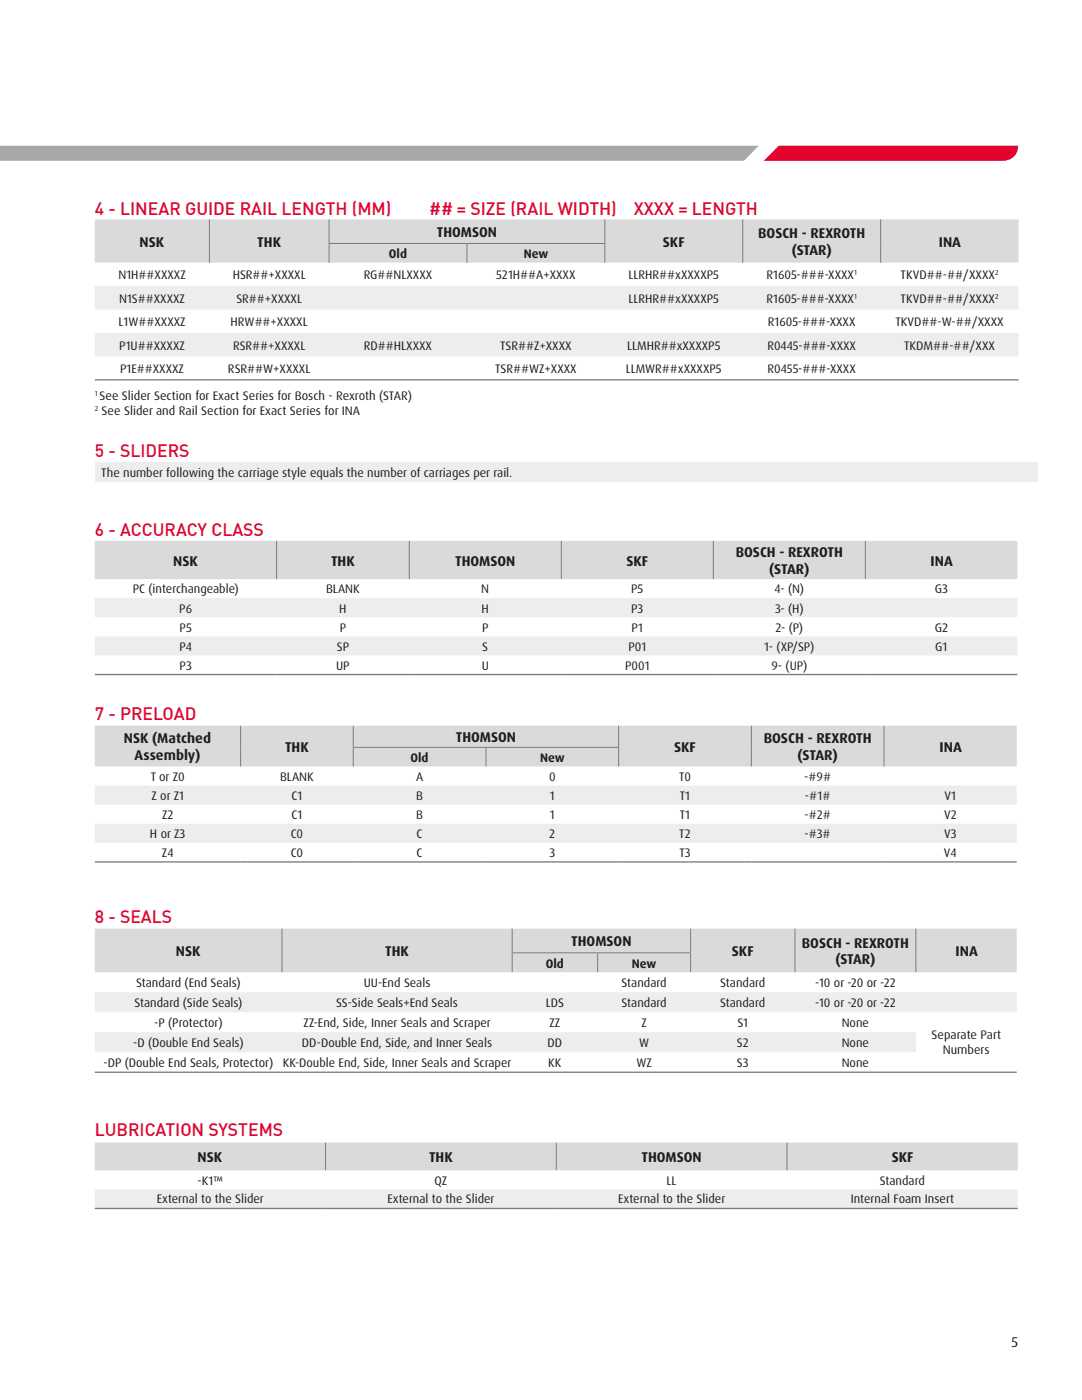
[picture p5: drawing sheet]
<svg xmlns="http://www.w3.org/2000/svg" width="216mm" height="279mm" viewBox="0 0 216 279" stroke-linecap="round" stroke-linejoin="round" font-family="sans-serif">
<defs><g id="words">
<g font-size="3.5" fill="#e4032e">
<text x="18.9" y="42.9">4 - LINEAR GUIDE RAIL LENGTH (MM)</text>
<text x="85.7" y="42.9">## = SIZE (RAIL WIDTH)</text>
<text x="126.4" y="42.9">XXXX = LENGTH</text>
<text x="18.9" y="91.2">5 - SLIDERS</text>
<text x="18.9" y="106.9">6 - ACCURACY CLASS</text>
<text x="18.9" y="143.8">7 - PRELOAD</text>
<text x="18.9" y="184.3">8 - SEALS</text>
<text x="18.9" y="226.8">LUBRICATION SYSTEMS</text>
</g>
<g font-size="2.8" fill="#1d1d1b">
<text x="87.2" y="47.3">THOMSON</text>
<text x="151.3" y="47.5">BOSCH - REXROTH</text>
<text x="27.9" y="49.2">NSK</text>
<text x="51.3" y="49.2">THK</text>
<text x="132.3" y="49.2">SKF</text>
<text x="158" y="50.9">(STAR)</text>
<text x="187.3" y="49.2">INA</text>
<text x="34.6" y="112.9">NSK</text>
<text x="66.1" y="112.9">THK</text>
<text x="90.8" y="112.9">THOMSON</text>
<text x="125" y="112.9">SKF</text>
<text x="146.8" y="111.2">BOSCH - REXROTH</text>
<text x="185.7" y="112.9">INA</text>
<text x="153.5" y="114.6">(STAR)</text>
<text x="24.7" y="148.3">NSK (Matched</text>
<text x="90.9" y="148.1">THOMSON</text>
<text x="152.4" y="148.3">BOSCH - REXROTH</text>
<text x="26.9" y="151.7">Assembly)</text>
<text x="56.9" y="150">THK</text>
<text x="134.5" y="150">SKF</text>
<text x="159.1" y="151.7">(STAR)</text>
<text x="187.5" y="150">INA</text>
<text x="35.1" y="190.8">NSK</text>
<text x="76.9" y="190.8">THK</text>
<text x="114" y="188.8">THOMSON</text>
<text x="146" y="190.8">SKF</text>
<text x="160" y="189.1">BOSCH - REXROTH</text>
<text x="190.7" y="190.8">INA</text>
<text x="166.7" y="192.5">(STAR)</text>
<text x="39.4" y="231.9">NSK</text>
<text x="85.6" y="231.9">THK</text>
<text x="128" y="231.9">THOMSON</text>
<text x="177.9" y="231.9">SKF</text>
<text x="201.9" y="268.9">5</text>
</g>
<g font-size="2.5" fill="#1d1d1b">
<text x="77.6" y="51.5">Old</text>
<text x="104.5" y="51.5">New</text>
<text x="23.6" y="55.7">N1H##XXXXZ</text>
<text x="46.4" y="55.7">HSR##+XXXXL</text>
<text x="72.6" y="55.7">RG##NLXXXX</text>
<text x="99" y="55.7">521H##A+XXXX</text>
<text x="125.4" y="55.7">LLRHR##xXXXXP5</text>
<text x="152.9" y="55.7">R1605-###-XXXX</text>
<text x="179.7" y="55.7">TKVD##-##/XXXX</text>
<text x="23.7" y="65.1">L1W##XXXXZ</text>
<text x="23.8" y="60.4">N1S##XXXXZ</text>
<text x="46" y="65.1">HRW##+XXXXL</text>
<text x="47.2" y="60.4">SR##+XXXXL</text>
<text x="125.4" y="60.4">LLRHR##xXXXXP5</text>
<text x="152.9" y="60.4">R1605-###-XXXX</text>
<text x="153.2" y="65.1">R1605-###-XXXX</text>
<text x="178.7" y="65.1">TKVD##-W-##/XXXX</text>
<text x="179.7" y="60.4">TKVD##-##/XXXX</text>
<text x="23.8" y="69.8">P1U##XXXXZ</text>
<text x="46.5" y="69.8">RSR##+XXXXL</text>
<text x="72.6" y="69.8">RD##HLXXXX</text>
<text x="99.8" y="69.8">TSR##Z+XXXX</text>
<text x="125.1" y="69.8">LLMHR##xXXXXP5</text>
<text x="153.1" y="69.8">R0445-###-XXXX</text>
<text x="180.4" y="69.8">TKDM##-##/XXX</text>
<text x="24" y="74.4">P1E##XXXXZ</text>
<text x="45.5" y="74.4">RSR##W+XXXXL</text>
<text x="98.8" y="74.4">TSR##WZ+XXXX</text>
<text x="124.9" y="74.4">LLMWR##xXXXXP5</text>
<text x="153.2" y="74.4">R0455-###-XXXX</text>
<text x="19.9" y="79.9">See Slider Section for Exact Series for Bosch - Rexroth (STAR)</text>
<text x="20.3" y="82.9">See Slider and Rail Section for Exact Series for INA</text>
<text x="20.2" y="95.1">The number following the carriage style equals the number of carriages per rail.</text>
<text x="26.5" y="118.4">PC (interchangeable)</text>
<text x="65.1" y="118.4">BLANK</text>
<text x="96" y="118.4">N</text>
<text x="125.9" y="118.4">P5</text>
<text x="154.6" y="118.4">4- (N)</text>
<text x="186.5" y="118.4">G3</text>
<text x="35.8" y="122.3">P6</text>
<text x="67.7" y="122.3">H</text>
<text x="96.1" y="122.3">H</text>
<text x="125.9" y="122.3">P3</text>
<text x="154.6" y="122.3">3- (H)</text>
<text x="35.8" y="129.9">P4</text>
<text x="35.8" y="126.1">P5</text>
<text x="67.2" y="129.9">SP</text>
<text x="67.8" y="126.1">P</text>
<text x="96.2" y="126.1">P</text>
<text x="96.2" y="129.9">S</text>
<text x="125.4" y="129.9">P01</text>
<text x="126" y="126.1">P1</text>
<text x="152.5" y="129.9">1- (XP/SP)</text>
<text x="154.8" y="126.1">2- (P)</text>
<text x="186.5" y="126.1">G2</text>
<text x="186.6" y="129.9">G1</text>
<text x="35.8" y="133.6">P3</text>
<text x="67.1" y="133.6">UP</text>
<text x="96.1" y="133.6">U</text>
<text x="124.7" y="133.6">P001</text>
<text x="153.9" y="133.6">9- (UP)</text>
<text x="30.1" y="155.8">T or Z0</text>
<text x="55.9" y="155.8">BLANK</text>
<text x="81.9" y="152.1">Old</text>
<text x="83" y="155.8">A</text>
<text x="107.8" y="152.1">New</text>
<text x="109.5" y="155.8">0</text>
<text x="135.5" y="155.8">T0</text>
<text x="160.5" y="155.8">-#9#</text>
<text x="30.2" y="159.7">Z or Z1</text>
<text x="58.2" y="159.7">C1</text>
<text x="83" y="159.7">B</text>
<text x="109.7" y="159.7">1</text>
<text x="135.7" y="159.7">T1</text>
<text x="160.6" y="159.7">-#1#</text>
<text x="188.5" y="159.7">V1</text>
<text x="29.9" y="167.3">H or Z3</text>
<text x="32.3" y="163.5">Z2</text>
<text x="58" y="167.3">C0</text>
<text x="58.2" y="163.5">C1</text>
<text x="83" y="163.5">B</text>
<text x="83.1" y="167.3">C</text>
<text x="109.6" y="167.3">2</text>
<text x="109.7" y="163.5">1</text>
<text x="135.5" y="167.3">T2</text>
<text x="135.7" y="163.5">T1</text>
<text x="160.5" y="163.5">-#2#</text>
<text x="160.6" y="167.3">-#3#</text>
<text x="188.4" y="163.5">V2</text>
<text x="188.4" y="167.3">V3</text>
<text x="32.3" y="171">Z4</text>
<text x="58" y="171">C0</text>
<text x="83.1" y="171">C</text>
<text x="109.6" y="171">3</text>
<text x="135.6" y="171">T3</text>
<text x="188.4" y="171">V4</text>
<text x="27.2" y="197">Standard (End Seals)</text>
<text x="72.6" y="197">UU-End Seals</text>
<text x="108.9" y="193.1">Old</text>
<text x="124" y="197">Standard</text>
<text x="126.1" y="193.1">New</text>
<text x="143.7" y="197">Standard</text>
<text x="162.7" y="197">-10 or -20 or -22</text>
<text x="26.8" y="201">Standard (Side Seals)</text>
<text x="67.1" y="201">SS-Side Seals+End Seals</text>
<text x="108.9" y="201">LDS</text>
<text x="124" y="201">Standard</text>
<text x="143.7" y="201">Standard</text>
<text x="162.6" y="201">-10 or -20 or -22</text>
<text x="26.6" y="209">-D (Double End Seals)</text>
<text x="30.8" y="205">-P (Protector)</text>
<text x="60.3" y="209">DD-Double End, Side, and Inner Seals</text>
<text x="60.6" y="205">ZZ-End, Side, Inner Seals and Scraper</text>
<text x="109.3" y="209">DD</text>
<text x="109.6" y="205">ZZ</text>
<text x="127.5" y="209">W</text>
<text x="128" y="205">Z</text>
<text x="147" y="209">S2</text>
<text x="147.1" y="205">S1</text>
<text x="168" y="209">None</text>
<text x="168" y="205">None</text>
<text x="185.9" y="207.4">Separate Part</text>
<text x="20.7" y="212.9">-DP (Double End Seals, Protector)</text>
<text x="56.4" y="212.9">KK-Double End, Side, Inner Seals and Scraper</text>
<text x="109.4" y="212.9">KK</text>
<text x="127" y="212.9">WZ</text>
<text x="147" y="212.9">S3</text>
<text x="168" y="212.9">None</text>
<text x="188.1" y="210.4">Numbers</text>
<text x="39.4" y="236.4">-K1™</text>
<text x="86.7" y="236.4">QZ</text>
<text x="133" y="236.4">LL</text>
<text x="175.5" y="236.4">Standard</text>
<text x="31.3" y="240.2">External to the Slider</text>
<text x="77.3" y="240.2">External to the Slider</text>
<text x="123.4" y="240.2">External to the Slider</text>
<text x="169.7" y="240.2">Internal Foam Insert</text>
</g>
<g font-size="1.4" fill="#1d1d1b">
<text x="170.4" y="54.9">1</text>
<text x="170.4" y="59.6">1</text>
<text x="198.6" y="54.9">2</text>
<text x="198.6" y="59.6">2</text>
<text x="18.9" y="79.1">1</text>
<text x="18.9" y="82.1">2</text>
</g>
</g></defs>
<path d="M151.5 28.4l-4.6 4.5" fill="none" stroke="#fff" stroke-width="1.5" stroke-linecap="butt"/>
<path d="M-.1 29.1h203.3a3 3 0 0 1-3.2 3h-200.1z" fill="#a8a8a7"/>
<path d="M148.8 32.1h2.1l2-1.8 1.9-1.3h48.3v3.1z" fill="#e4032e"/>
<path d="M156.1 26.3l-7.7 7.8" fill="none" stroke="#fff" stroke-width="2.8" stroke-linecap="butt"/>
<path d="M18.9 43.8h22.9v8.6h-22.9zM41.8 43.8h23.9v8.6h-23.9zM65.7 43.8h55v4.8h-55zM120.7 43.8h27.5v8.6h-27.5zM148.2 43.8h27.5v8.6h-27.5zM175.7 43.8h27.5v8.6h-27.5zM65.7 48.6h27.5v3.8h-27.5zM93.2 48.6h27.5v3.8h-27.5z" fill="#dadada"/>
<path d="M18.9 57.1h22.9v4.7h-22.9zM41.8 57.1h23.9v4.7h-23.9zM65.7 57.1h27.5v4.7h-27.5zM93.2 57.1h27.5v4.7h-27.5zM120.7 57.1h27.5v4.7h-27.5zM148.2 57.1h27.5v4.7h-27.5zM175.7 57.1h27.5v4.7h-27.5zM18.9 66.4h22.9v4.7h-22.9zM41.8 66.4h23.9v4.7h-23.9zM65.7 66.4h27.5v4.7h-27.5zM93.2 66.4h27.5v4.7h-27.5zM120.7 66.4h27.5v4.7h-27.5zM148.2 66.4h27.5v4.7h-27.5zM175.7 66.4h27.5v4.7h-27.5z" fill="#ededed"/>
<path d="M18.9 75.8h184.3" fill="none" stroke="#7c7b7b" stroke-width=".26"/>
<path d="M41.8 43.8v8.6M65.6 48.6h55.2M65.7 43.8v4.7M65.7 48.7v3.7M93.2 48.7v3.7M120.7 43.8v4.7M120.7 48.7v3.7M148.2 43.8v8.6M175.7 43.8v8.6" fill="none" stroke="#7c7b7b" stroke-width=".2"/>
<path d="M18.9 92.3h188.1v3.8h-188.1z" fill="#ededed"/>
<path d="M18.9 107.9h36.3v7.7h-36.3zM55.2 107.9h26.5v7.7h-26.5zM81.7 107.9h30.3v7.7h-30.3zM112 107.9h30.3v7.7h-30.3zM142.3 107.9h30.4v7.7h-30.4zM172.7 107.9h30.3v7.7h-30.3z" fill="#dadada"/>
<path d="M18.9 119.4h36.3v3.8h-36.3zM55.2 119.4h26.5v3.8h-26.5zM81.7 119.4h30.3v3.8h-30.3zM112 119.4h30.3v3.8h-30.3zM142.3 119.4h30.4v3.8h-30.4zM172.7 119.4h30.3v3.8h-30.3zM18.9 127h36.3v3.8h-36.3zM55.2 127h26.5v3.8h-26.5zM81.7 127h30.3v3.8h-30.3zM112 127h30.3v3.8h-30.3zM142.3 127h30.4v3.8h-30.4zM172.7 127h30.3v3.8h-30.3z" fill="#ededed"/>
<path d="M18.9 134.6h184.1" fill="none" stroke="#7c7b7b" stroke-width=".26"/>
<path d="M55.2 108v7.6M81.7 108v7.6M112 108v7.6M142.3 108v7.6M172.7 108v7.6" fill="none" stroke="#7c7b7b" stroke-width=".2"/>
<path d="M18.9 144.8h29.1v8.2h-29.1zM48 144.8h22.5v8.2h-22.5zM70.5 144.8h52.9v4.4h-52.9zM123.4 144.8h26.5v8.2h-26.5zM149.9 144.8h26.5v8.2h-26.5zM176.4 144.8h26.5v8.2h-26.5zM70.5 149.2h26.5v3.8h-26.5zM97 149.2h26.4v3.8h-26.4z" fill="#dadada"/>
<path d="M18.9 156.8h29.1v3.8h-29.1zM48 156.8h22.5v3.8h-22.5zM70.5 156.8h26.5v3.8h-26.5zM97 156.8h26.4v3.8h-26.4zM123.4 156.8h26.5v3.8h-26.5zM149.9 156.8h26.5v3.8h-26.5zM176.4 156.8h26.5v3.8h-26.5zM18.9 164.4h29.1v3.8h-29.1zM48 164.4h22.5v3.8h-22.5zM70.5 164.4h26.5v3.8h-26.5zM97 164.4h26.4v3.8h-26.4zM123.4 164.4h26.5v3.8h-26.5zM149.9 164.4h26.5v3.8h-26.5zM176.4 164.4h26.5v3.8h-26.5z" fill="#ededed"/>
<path d="M18.9 172h184" fill="none" stroke="#7c7b7b" stroke-width=".26"/>
<path d="M48 144.8v8.2M70.4 149.2h53.1M70.5 144.8v4.3M70.5 149.2v3.8M97 149.2v3.8M123.4 144.8v4.3M123.4 149.2v3.8M149.9 144.8v8.2M176.4 144.8v8.2" fill="none" stroke="#7c7b7b" stroke-width=".2"/>
<path d="M18.9 185.3h37.4v8.7h-37.4zM56.3 185.3h45.9v8.7h-45.9zM102.2 185.3h35.6v4.9h-35.6zM137.8 185.3h20.8v8.7h-20.8zM158.6 185.3h24.2v8.7h-24.2zM182.8 185.3h20.1v8.7h-20.1zM102.2 190.2h17.1v3.8h-17.1zM119.3 190.2h18.5v3.8h-18.5z" fill="#dadada"/>
<path d="M18.9 198h37.4v4h-37.4zM56.3 198h45.9v4h-45.9zM102.2 198h17.1v4h-17.1zM119.3 198h18.5v4h-18.5zM137.8 198h20.8v4h-20.8zM158.6 198h24.2v4h-24.2zM182.8 198h20.1v4h-20.1zM18.9 206h37.4v4h-37.4zM56.3 206h45.9v4h-45.9zM102.2 206h17.1v4h-17.1zM119.3 206h18.5v4h-18.5zM137.8 206h20.8v4h-20.8zM158.6 206h24.2v4h-24.2z" fill="#ededed"/>
<path d="M18.9 214h184" fill="none" stroke="#7c7b7b" stroke-width=".26"/>
<path d="M56.3 185.3v8.7M102.1 190.2h35.8M102.2 185.3v4.8M102.2 190.2v3.8M119.3 190.2v3.8M137.8 185.3v4.8M137.8 190.2v3.8M158.6 185.3v8.7M182.8 185.3v8.7" fill="none" stroke="#7c7b7b" stroke-width=".2"/>
<path d="M18.9 228h46.1v5.6h-46.1zM65 228h46v5.6h-46zM111 228h46v5.6h-46zM157 228h46.1v5.6h-46.1z" fill="#dadada"/>
<path d="M18.9 237.4h46.1v3.8h-46.1zM65 237.4h46v3.8h-46zM111 237.4h46v3.8h-46zM157 237.4h46.1v3.8h-46.1z" fill="#ededed"/>
<path d="M18.9 241.2h184.2" fill="none" stroke="#7c7b7b" stroke-width=".26"/>
<path d="M65 228v5.6M111 228v5.6M157 228v5.6" fill="none" stroke="#7c7b7b" stroke-width=".2"/>
<use href="#words"/>
</svg>
